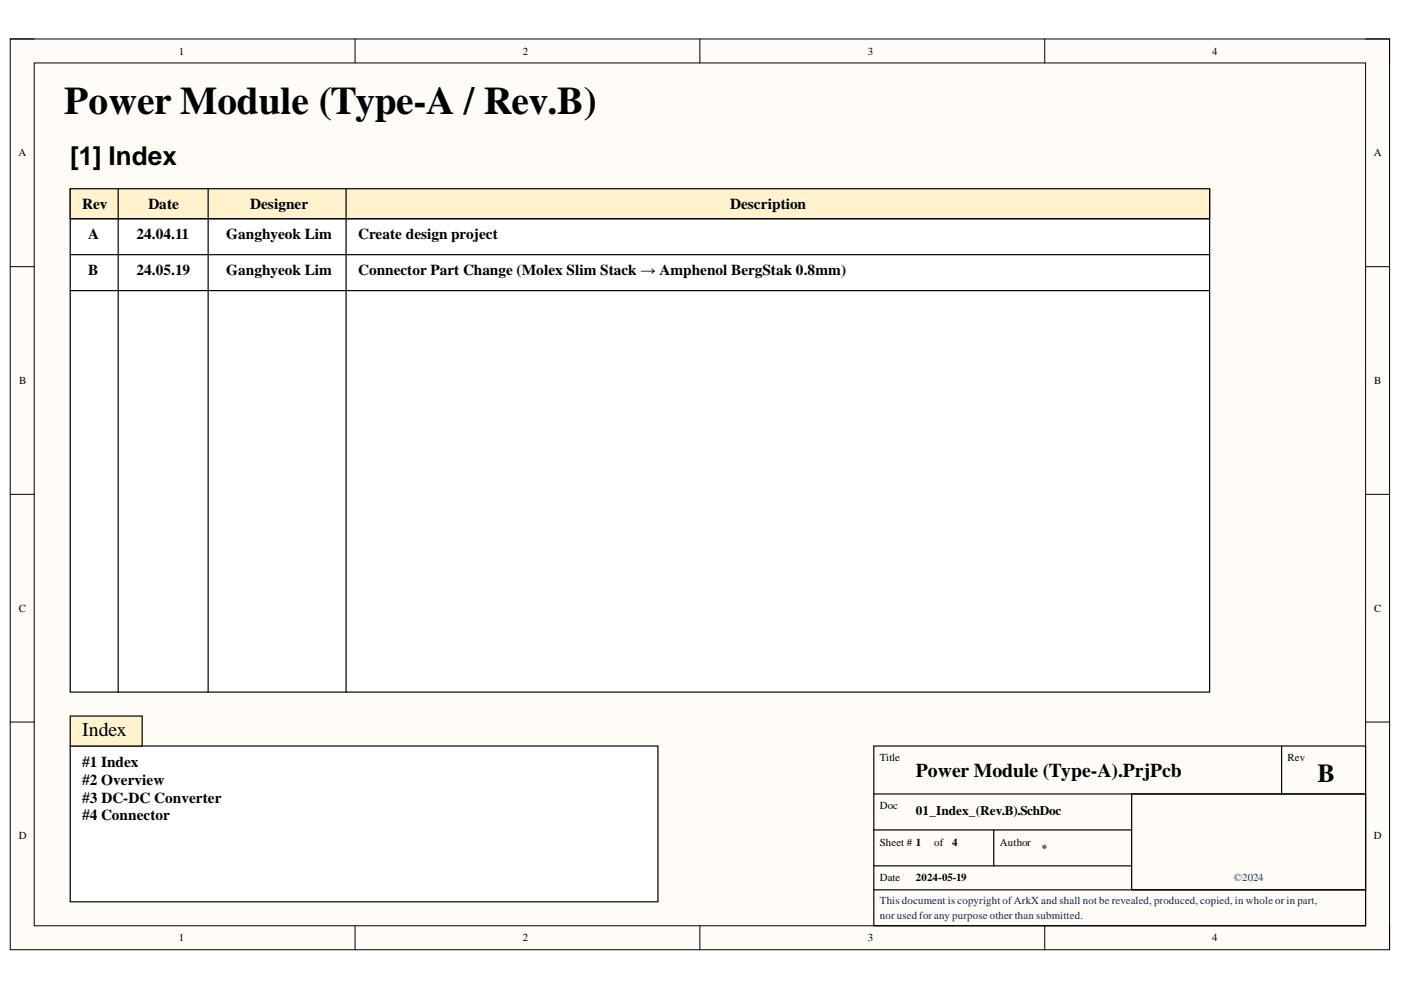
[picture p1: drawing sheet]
<svg xmlns="http://www.w3.org/2000/svg" width="297mm" height="210mm" viewBox="0 0 297 210" stroke-linecap="round" stroke-linejoin="round" font-family="sans-serif">
<defs><g id="words">
<text font-size="8.3" x="13.6" y="24.3">Power Module (Type-A / Rev.B)</text>
<g font-size="5.5">
<text x="14.9" y="35">[1] Index</text>
<text x="279.3" y="165.8">B</text>
</g>
<g font-size="4.1">
<text x="17.4" y="156">Index</text>
<text x="194.2" y="164.8">Power Module (Type-A).PrjPcb</text>
</g>
<g font-size="3.2">
<text x="17.4" y="44.4">Rev</text>
<text x="31.5" y="44.4">Date</text>
<text x="53" y="44.4">Designer</text>
<text x="154.8" y="44.4">Description</text>
<text x="18.7" y="50.7">A</text>
<text x="28.9" y="50.7">24.04.11</text>
<text x="48" y="50.7">Ganghyeok Lim</text>
<text x="76" y="50.7">Create design project</text>
<text x="18.7" y="58.3">B</text>
<text x="28.9" y="58.3">24.05.19</text>
<text x="48" y="58.3">Ganghyeok Lim</text>
<text x="76" y="58.3">Connector Part Change (Molex Slim Stack → Amphenol BergStak 0.8mm)</text>
<text x="17.4" y="162.5">#1 Index</text>
<text x="17.4" y="166.4">#2 Overview</text>
<text x="17.4" y="170.2">#3 DC-DC Converter</text>
<text x="17.4" y="174">#4 Connector</text>
</g>
<text font-size="2.8" x="194.2" y="172.8">01_Index_(Rev.B).SchDoc</text>
<g font-size="2.3">
<text x="37.9" y="11.6">1</text>
<text x="110.8" y="11.6">2</text>
<text x="184" y="11.6">3</text>
<text x="257" y="11.6">4</text>
<text x="3.9" y="33.1">A</text>
<text x="291.3" y="33.1">A</text>
<text x="4.1" y="81.4">B</text>
<text x="291.4" y="81.4">B</text>
<text x="4" y="129.7">C</text>
<text x="291.4" y="129.7">C</text>
<text x="186.5" y="161.4">Title</text>
<text x="273" y="161.4">Rev</text>
<text x="186.5" y="171.6">Doc</text>
<text x="4" y="177.9">D</text>
<text x="186.5" y="179.3">Sheet # 1</text>
<text x="198" y="179.3">of</text>
<text x="201.9" y="179.3">4</text>
<text x="212" y="179.3">Author</text>
<text x="291.3" y="177.9">D</text>
<text x="220.9" y="180.6">*</text>
<text x="186.5" y="186.9">Date</text>
<text x="194.2" y="186.9">2024-05-19</text>
<text x="37.9" y="199.6">1</text>
<text x="110.8" y="199.6">2</text>
<text x="184" y="199.6">3</text>
<text x="257" y="199.6">4</text>
</g>
<g font-size="2.3" fill="#000080">
<text x="186.5" y="191.7">This document is copyright ofArkX and shall not be revealed, produced, copied, in whole or in part,</text>
<text x="186.5" y="194.8">nor used for any purpose other than submitted.</text>
</g>
<text font-size="2.3" fill="#073763" x="261.6" y="186.9">©2024</text>
</g></defs>
<path d="M2.2 8.3h292.4v193.1h-292.4z" fill-rule="evenodd" fill="#fffcf8"/>
<path d="M2.2 8.3h292.4v193.1h-292.4z" fill="none" stroke="#000" stroke-width=".21"/>
<path d="M7.3 13.3h282.2v183h-282.2z" fill-rule="evenodd" fill="#fffcf8"/>
<g fill="none" stroke="#000" stroke-width=".21">
<path d="M2.2 8.3h5.1M7.3 13.3h282.2v183h-282.2zM75.3 8.3v5M148.4 8.3v5M221.5 8.3v5M289.5 8.3h5.1v5M2.2 56.5h5.1M289.5 56.5h5.1M2.2 104.8h5.1M289.5 104.8h5.1M2.2 153.1h5.1M289.5 153.1h5.1"/>
<path d="M75.3 196.3v5.1M148.4 196.3v5.1M221.5 196.3v5.1M294.6 196.3v5.1"/>
</g>
<path d="M185.3 158.2h104.2v38.1h-104.2zM271.7 158.2v10.1M185.3 168.3h104.2M185.3 176h54.6M210.7 176v7.6M239.9 168.3h49.6v20.4h-49.6zM185.3 188.7h104.2M185.3 183.6h54.6" fill="none" stroke="#000" stroke-width=".25"/>
<path d="M14.9 40h241.6v106.7h-241.6z" fill-rule="evenodd" fill="#fff"/>
<path d="M14.9 40h241.6v106.7h-241.6z" fill="none" stroke="#000" stroke-width=".25"/>
<path d="M14.9 158.2h124.6v33h-124.6z" fill-rule="evenodd" fill="#fff"/>
<path d="M14.9 158.2h124.6v33h-124.6z" fill="none" stroke="#000" stroke-width=".25"/>
<path d="M14.9 40h241.6v6.4h-241.6z" fill-rule="evenodd" fill="#fff2cc"/>
<path d="M14.9 40h241.6v6.4h-241.6z" fill="none" stroke="#000" stroke-width=".25"/>
<path d="M14.9 151.8h15.2v6.4h-15.2z" fill-rule="evenodd" fill="#fff2cc"/>
<path d="M14.9 46.4h241.6M14.9 54h241.6M25.1 40v106.7M44.1 40v106.7M73.4 40v106.7M14.9 61.6h241.6M14.9 151.8h15.2v6.4h-15.2z" fill="none" stroke="#000" stroke-width=".25"/>
<use href="#words"/>
</svg>
